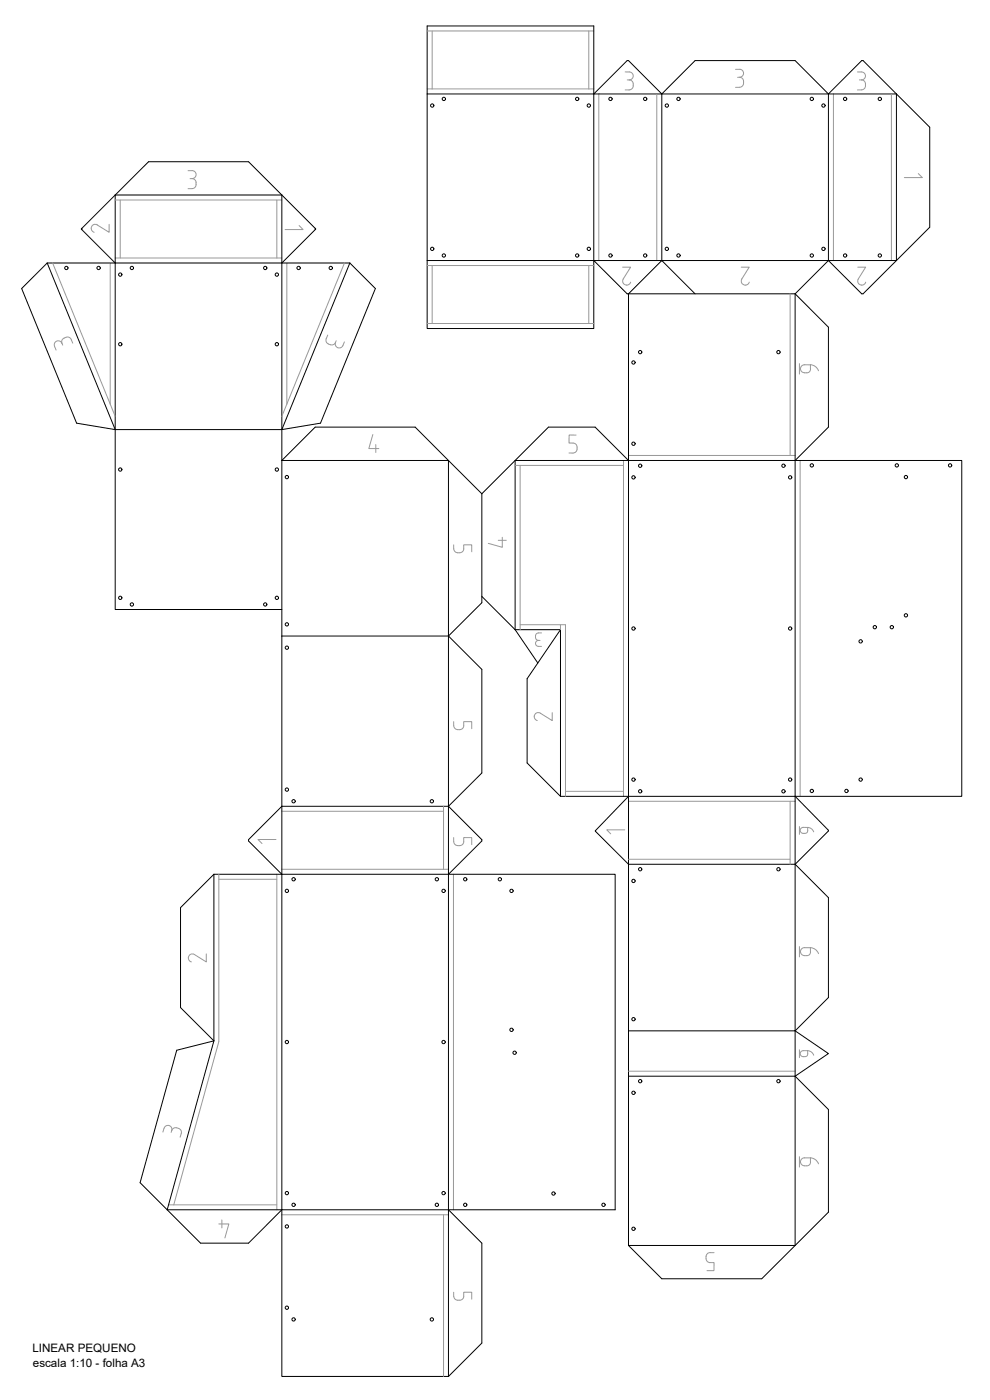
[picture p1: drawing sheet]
<svg xmlns="http://www.w3.org/2000/svg" width="297mm" height="420mm" viewBox="0 0 297 420" stroke-linecap="round" stroke-linejoin="round" font-family="sans-serif">
<defs><g id="words">
<text font-size="9.7" fill="#989898" x="238.8" y="354.2">6</text>
<g font-size="9.3" fill="#989898">
<text x="238.8" y="116.1">6</text>
<text x="238.8" y="291">6</text>
</g>
<g font-size="7.9" fill="#989898">
<text x="238.8" y="253.6">6</text>
<text x="238.8" y="320.7">6</text>
</g>
<g font-size="7.5" fill="#989898">
<text x="15.2" y="106.2">3</text>
<text x="96.7" y="105.8">3</text>
</g>
<text font-size="7.1" fill="#989898" x="47.6" y="342.5">3</text>
<text font-size="6.2" fill="#989898" x="145.3" y="165.5">4</text>
<g font-size="5.7" fill="#989898">
<text x="26.1" y="70.9">2</text>
<text x="134.8" y="167.2">5</text>
<text x="134.8" y="220.1">5</text>
<text x="159.1" y="217.7">2</text>
<text x="134.8" y="255.1">5</text>
<text x="55.4" y="290">2</text>
<text x="134.8" y="391.6">5</text>
</g>
<g font-size="4.4" fill="#989898">
<text x="270.2" y="54.7">1</text>
<text x="84.3" y="70.2">1</text>
<text x="181" y="251.5">1</text>
</g>
<text font-size="4" fill="#989898" x="76.2" y="254.4">1</text>
<g font-size="3.5">
<text x="9.7" y="405.8">LINEAR PEQUENO</text>
<text x="9.9" y="410.1">escala 1:10 - folha A3</text>
</g>
</g></defs>
<!-- layer: 1. CORTE -->
<path d="M94.6 68.5v.4M208.6 88.2l-10-10-10 10h-.4l-10-10v20.4h-50v-90.8h50v20.4l10-10h.4l10 10 10-10h30l10 10 10-10h.4l20 20v30l-20 20h-.4l-10-10-10 10M238.6 88.2h-50v50l-10-10h-14l-20 20M238.6 88.2l10 10v30l-10 10h50v100.8h-50l10 10.2-10 10.2 10 10v30l-10 10 10 6.8-10 6.8 10 10v30.8l-20 20h-30l-10-10v-114.4l-10-10 10-10.4h-20.4l-10-10v-25.3l10-14.7M84.6 138.2l10-10h30l20 20M144.6 148.2v32.7l-10 10 10 10v31.1l-10 10 10 10v.4l-10 10h50v100.7h-50l10 10v30l-10 10h-50v-50l-10 10h-14.4l-18.2-18.2 11-39.7 11.2-2.8-10-10v-30l10-10h20.4l-10-10v-.4l10-10v-113.1l11.6-1.9 16.4-40.4-7.6-7.7h-20.4l10.2-10.2-20.2-20.2h-30l-20.2 20.2 10.2 10.2h-20.4l-7.7 7.7 16.5 40.4 11.6 1.9v54h50M144.6 179l10 10 6.8 10" fill="none" stroke="#000" stroke-width=".3"/>
<!-- layer: 4. DOBRAS -->
<g fill="none" stroke="#000" stroke-width=".3">
<path d="M128.2 28.2h140.8v50h-140.8M178.2 28.2v50M198.6 28.2v50M248.6 28.2v50M14.2 78.9l20.4 50M34.6 78.9v50h50M34.6 78.9v-20.4h50v70.4M34.6 78.9h50M105 78.9l-20.4 50M238.6 88.2v171.2M84.6 138.2h50v52.7M188.6 138.2v100.8"/>
<path d="M238.6 138.2h-84v50.8h13.6v50M84.6 190.9h50v51.1M188.6 239v20.4h50M188.6 239h50M134.6 242h-50v121.1M134.6 242v171.1M238.6 259.4v50h-50M64.2 262.4v50l-14 50.7h84.4M84.6 262.4h50M238.6 309.4v64.4h-50M188.6 323h50"/>
</g>
<!-- layer: 3. CONTORNO -->
<g fill="none" stroke="#989898" stroke-width=".3">
<path d="M128.2 9.3h50M129.7 9.3v17.4M176.7 9.3v17.4M128.2 26.7h50M179.7 28.2v50M197.1 28.2v50M250.1 28.2v50M267.5 28.2v50M15.8 78.9l18.8 46M33.1 78.9v42.4M34.6 77.4h50M34.6 60h50"/>
<path d="M36.1 60v17.4M83.1 60v17.4M86.1 78.9v42.4M103.4 78.9l-18.8 46M128.2 79.7h50M129.7 79.7v17.4M176.7 79.7v17.4M128.2 97.1h50M237.1 88.2v48.5M154.6 139.7h32.5M156.1 139.7v49.3M187.1 138.2v100.8"/>
<path d="M188.6 136.7h50M240.1 138.2v100.8M156.1 187.5h13.6v51.5M168.2 187.5v1.5M169.7 237.5h17.4M84.6 243.5h48.5M133.1 242v18.9M188.6 240.5h50M188.6 257.9h48.5M237.1 240.5v18.9M65.7 263.9h17.4M65.7 262.4v50.2l-13.6 49"/>
<path d="M83.1 262.4v100.7M84.6 260.9h50M136.1 262.4v100.7M188.6 321.5h50M50.6 361.6h32.5M84.6 364.6h50M133.1 364.6v48.5"/>
</g>
<!-- layer: 5. TEXTO -->
<g fill="none" stroke="#989898" stroke-width=".3">
<path d="M187.6 21.6h1.2a1.2 1.2 0 0 1 1.2 1.2 1.2 1.2 0 0 1-1.2 1.2M188.2 24h.6M188.8 24a1.52 1.52 0 0 1 1.2 1.5 1.52 1.52 0 0 1-1.2 1.5h-1.2M220.7 20.8h1.2a1.2 1.2 0 0 1 1.2 1.2 1.2 1.2 0 0 1-1.2 1.2M221.3 23.2h.6M221.9 23.2a1.52 1.52 0 0 1 1.2 1.5 1.52 1.52 0 0 1-1.2 1.5h-1.2M257.3 21.6h1.2a1.2 1.2 0 0 1 1.2 1.2 1.2 1.2 0 0 1-1.2 1.2M257.9 24h.6M258.5 24a1.52 1.52 0 0 1 1.2 1.5 1.52 1.52 0 0 1-1.2 1.5h-1.2M56.4 51.2h1.2M56.4 56.6h1.2M57 53.6h.6"/>
<path d="M57.6 51.2a1.2 1.2 0 0 1 1.2 1.2 1.2 1.2 0 0 1-1.2 1.2M57.6 53.6a1.52 1.52 0 0 1 1.3 1.5 1.52 1.52 0 0 1-1.3 1.5M186.8 80.2h2.4l-2.2 3.5a1.22 1.22 0 0 0 .6 1.8 1.22 1.22 0 0 0 1.6-.8M222.4 80.2h2.4l-2.2 3.5a1.22 1.22 0 0 0 .6 1.8 1.22 1.22 0 0 0 1.6-.8M257.3 80.2h2.4l-2.2 3.5a1.22 1.22 0 0 0 .6 1.8 1.22 1.22 0 0 0 1.7-.8M111.9 130.4l-1.2 4.2h3M112.8 133.4v2.4M170.7 136h1.2M172.8 130.6h-2l-.1 2.4h1.3a1.52 1.52 0 0 1 1.2 1.5 1.52 1.52 0 0 1-1.3 1.5M161.6 192.2h.4M161.6 192.2a.9 .9 0 0 0-.9 .9 .9 .9 0 0 0 .9 .9h.9M162.5 189.9h-.9a1.14 1.14 0 0 0-.9 1.2 1.14 1.14 0 0 0 .9 1.1"/>
<path d="M65.7 367.3h3l-1.2 4.2M66.6 366.1v2.4M214.2 375.9h-1.1a1.53 1.53 0 0 0-1.3 1.5 1.53 1.53 0 0 0 1.2 1.5h1.2v2.4h-2.1"/>
</g>
<!-- layer: 2. GRAVURA -->
<g fill="none" stroke="#000" stroke-width=".3">
<circle cx="129.7" cy="31.7" r=".5"/>
<circle cx="133.2" cy="29.7" r=".5"/>
<circle cx="173.2" cy="29.7" r=".5"/>
<circle cx="176.7" cy="31.7" r=".5"/>
<circle cx="183.2" cy="29.7" r=".5"/>
<circle cx="193.6" cy="29.7" r=".5"/>
<circle cx="200.1" cy="31.7" r=".5"/>
<circle cx="203.6" cy="29.7" r=".5"/>
<circle cx="243.6" cy="29.7" r=".5"/>
<circle cx="247.1" cy="31.7" r=".5"/>
<circle cx="253.6" cy="29.7" r=".5"/>
<circle cx="264" cy="29.7" r=".5"/>
<circle cx="129.7" cy="74.7" r=".5"/>
<circle cx="133.2" cy="76.7" r=".5"/>
<circle cx="173.2" cy="76.7" r=".5"/>
<circle cx="176.7" cy="74.7" r=".5"/>
<circle cx="183.2" cy="76.7" r=".5"/>
<circle cx="193.6" cy="76.7" r=".5"/>
<circle cx="200.1" cy="74.7" r=".5"/>
<circle cx="203.6" cy="76.7" r=".5"/>
<circle cx="243.6" cy="76.7" r=".5"/>
<circle cx="247.1" cy="74.7" r=".5"/>
<circle cx="253.6" cy="76.7" r=".5"/>
<circle cx="264" cy="76.7" r=".5"/>
<circle cx="19.9" cy="80.4" r=".5"/>
<circle cx="29.6" cy="80.4" r=".5"/>
<circle cx="36.1" cy="82.4" r=".5"/>
<circle cx="39.6" cy="80.4" r=".5"/>
<circle cx="79.6" cy="80.4" r=".5"/>
<circle cx="83.1" cy="82.4" r=".5"/>
<circle cx="89.6" cy="80.4" r=".5"/>
<circle cx="99.2" cy="80.4" r=".5"/>
<circle cx="36.1" cy="103.3" r=".5"/>
<circle cx="83.1" cy="103.3" r=".5"/>
<circle cx="190.1" cy="108.8" r=".5"/>
<circle cx="192.1" cy="105.7" r=".5"/>
<circle cx="233.6" cy="105.7" r=".5"/>
<circle cx="190.1" cy="133.2" r=".5"/>
<circle cx="192.1" cy="139.8" r=".5"/>
<circle cx="235.1" cy="139.8" r=".5"/>
<circle cx="243.6" cy="139.7" r=".5"/>
<circle cx="269.1" cy="139.7" r=".5"/>
<circle cx="285.1" cy="139.7" r=".5"/>
<circle cx="36.1" cy="140.9" r=".5"/>
<circle cx="83.1" cy="140.9" r=".5"/>
<circle cx="86.1" cy="143.2" r=".5"/>
<circle cx="190.1" cy="143.3" r=".5"/>
<circle cx="237.1" cy="143.3" r=".5"/>
<circle cx="271.8" cy="143.2" r=".5"/>
<circle cx="36.1" cy="179.4" r=".5"/>
<circle cx="83.1" cy="179.4" r=".5"/>
<circle cx="39.6" cy="181.4" r=".5"/>
<circle cx="79.6" cy="181.4" r=".5"/>
<circle cx="86.1" cy="194.4" r=".5"/>
<circle cx="86.1" cy="187.4" r=".5"/>
<circle cx="190.1" cy="188.6" r=".5"/>
<circle cx="237.1" cy="188.6" r=".5"/>
<circle cx="258.2" cy="192.5" r=".5"/>
<circle cx="262.5" cy="188.2" r=".5"/>
<circle cx="267.6" cy="188.2" r=".5"/>
<circle cx="271.8" cy="184.7" r=".5"/>
<circle cx="86.1" cy="237" r=".5"/>
<circle cx="190.1" cy="234" r=".5"/>
<circle cx="192.1" cy="237.5" r=".5"/>
<circle cx="235.1" cy="237.5" r=".5"/>
<circle cx="237.1" cy="234" r=".5"/>
<circle cx="243.6" cy="237.4" r=".5"/>
<circle cx="254" cy="237.4" r=".5"/>
<circle cx="258.2" cy="234" r=".5"/>
<circle cx="88.1" cy="240.5" r=".5"/>
<circle cx="129.6" cy="240.5" r=".5"/>
<circle cx="86.1" cy="267.4" r=".5"/>
<circle cx="88.1" cy="263.9" r=".5"/>
<circle cx="131.1" cy="263.9" r=".5"/>
<circle cx="133.1" cy="267.4" r=".5"/>
<circle cx="139.6" cy="263.9" r=".5"/>
<circle cx="150" cy="263.9" r=".5"/>
<circle cx="153.5" cy="267.4" r=".5"/>
<circle cx="190.1" cy="264.4" r=".5"/>
<circle cx="192.1" cy="260.9" r=".5"/>
<circle cx="233.6" cy="260.9" r=".5"/>
<circle cx="86.1" cy="312.7" r=".5"/>
<circle cx="133.1" cy="312.7" r=".5"/>
<circle cx="153.5" cy="309.1" r=".5"/>
<circle cx="154.4" cy="315.9" r=".5"/>
<circle cx="190.1" cy="305.9" r=".5"/>
<circle cx="190.1" cy="328" r=".5"/>
<circle cx="192.1" cy="324.5" r=".5"/>
<circle cx="233.6" cy="324.5" r=".5"/>
<circle cx="86.1" cy="358.1" r=".5"/>
<circle cx="133.1" cy="358.1" r=".5"/>
<circle cx="166.1" cy="358.2" r=".5"/>
<circle cx="86.1" cy="368.1" r=".5"/>
<circle cx="88.1" cy="361.6" r=".5"/>
<circle cx="131.1" cy="361.6" r=".5"/>
<circle cx="139.6" cy="361.6" r=".5"/>
<circle cx="181.1" cy="361.6" r=".5"/>
<circle cx="190.1" cy="368.8" r=".5"/>
<circle cx="86.1" cy="392.5" r=".5"/>
<circle cx="88.1" cy="396" r=".5"/>
<circle cx="129.6" cy="396" r=".5"/>
</g>
<use href="#words"/>
</svg>
